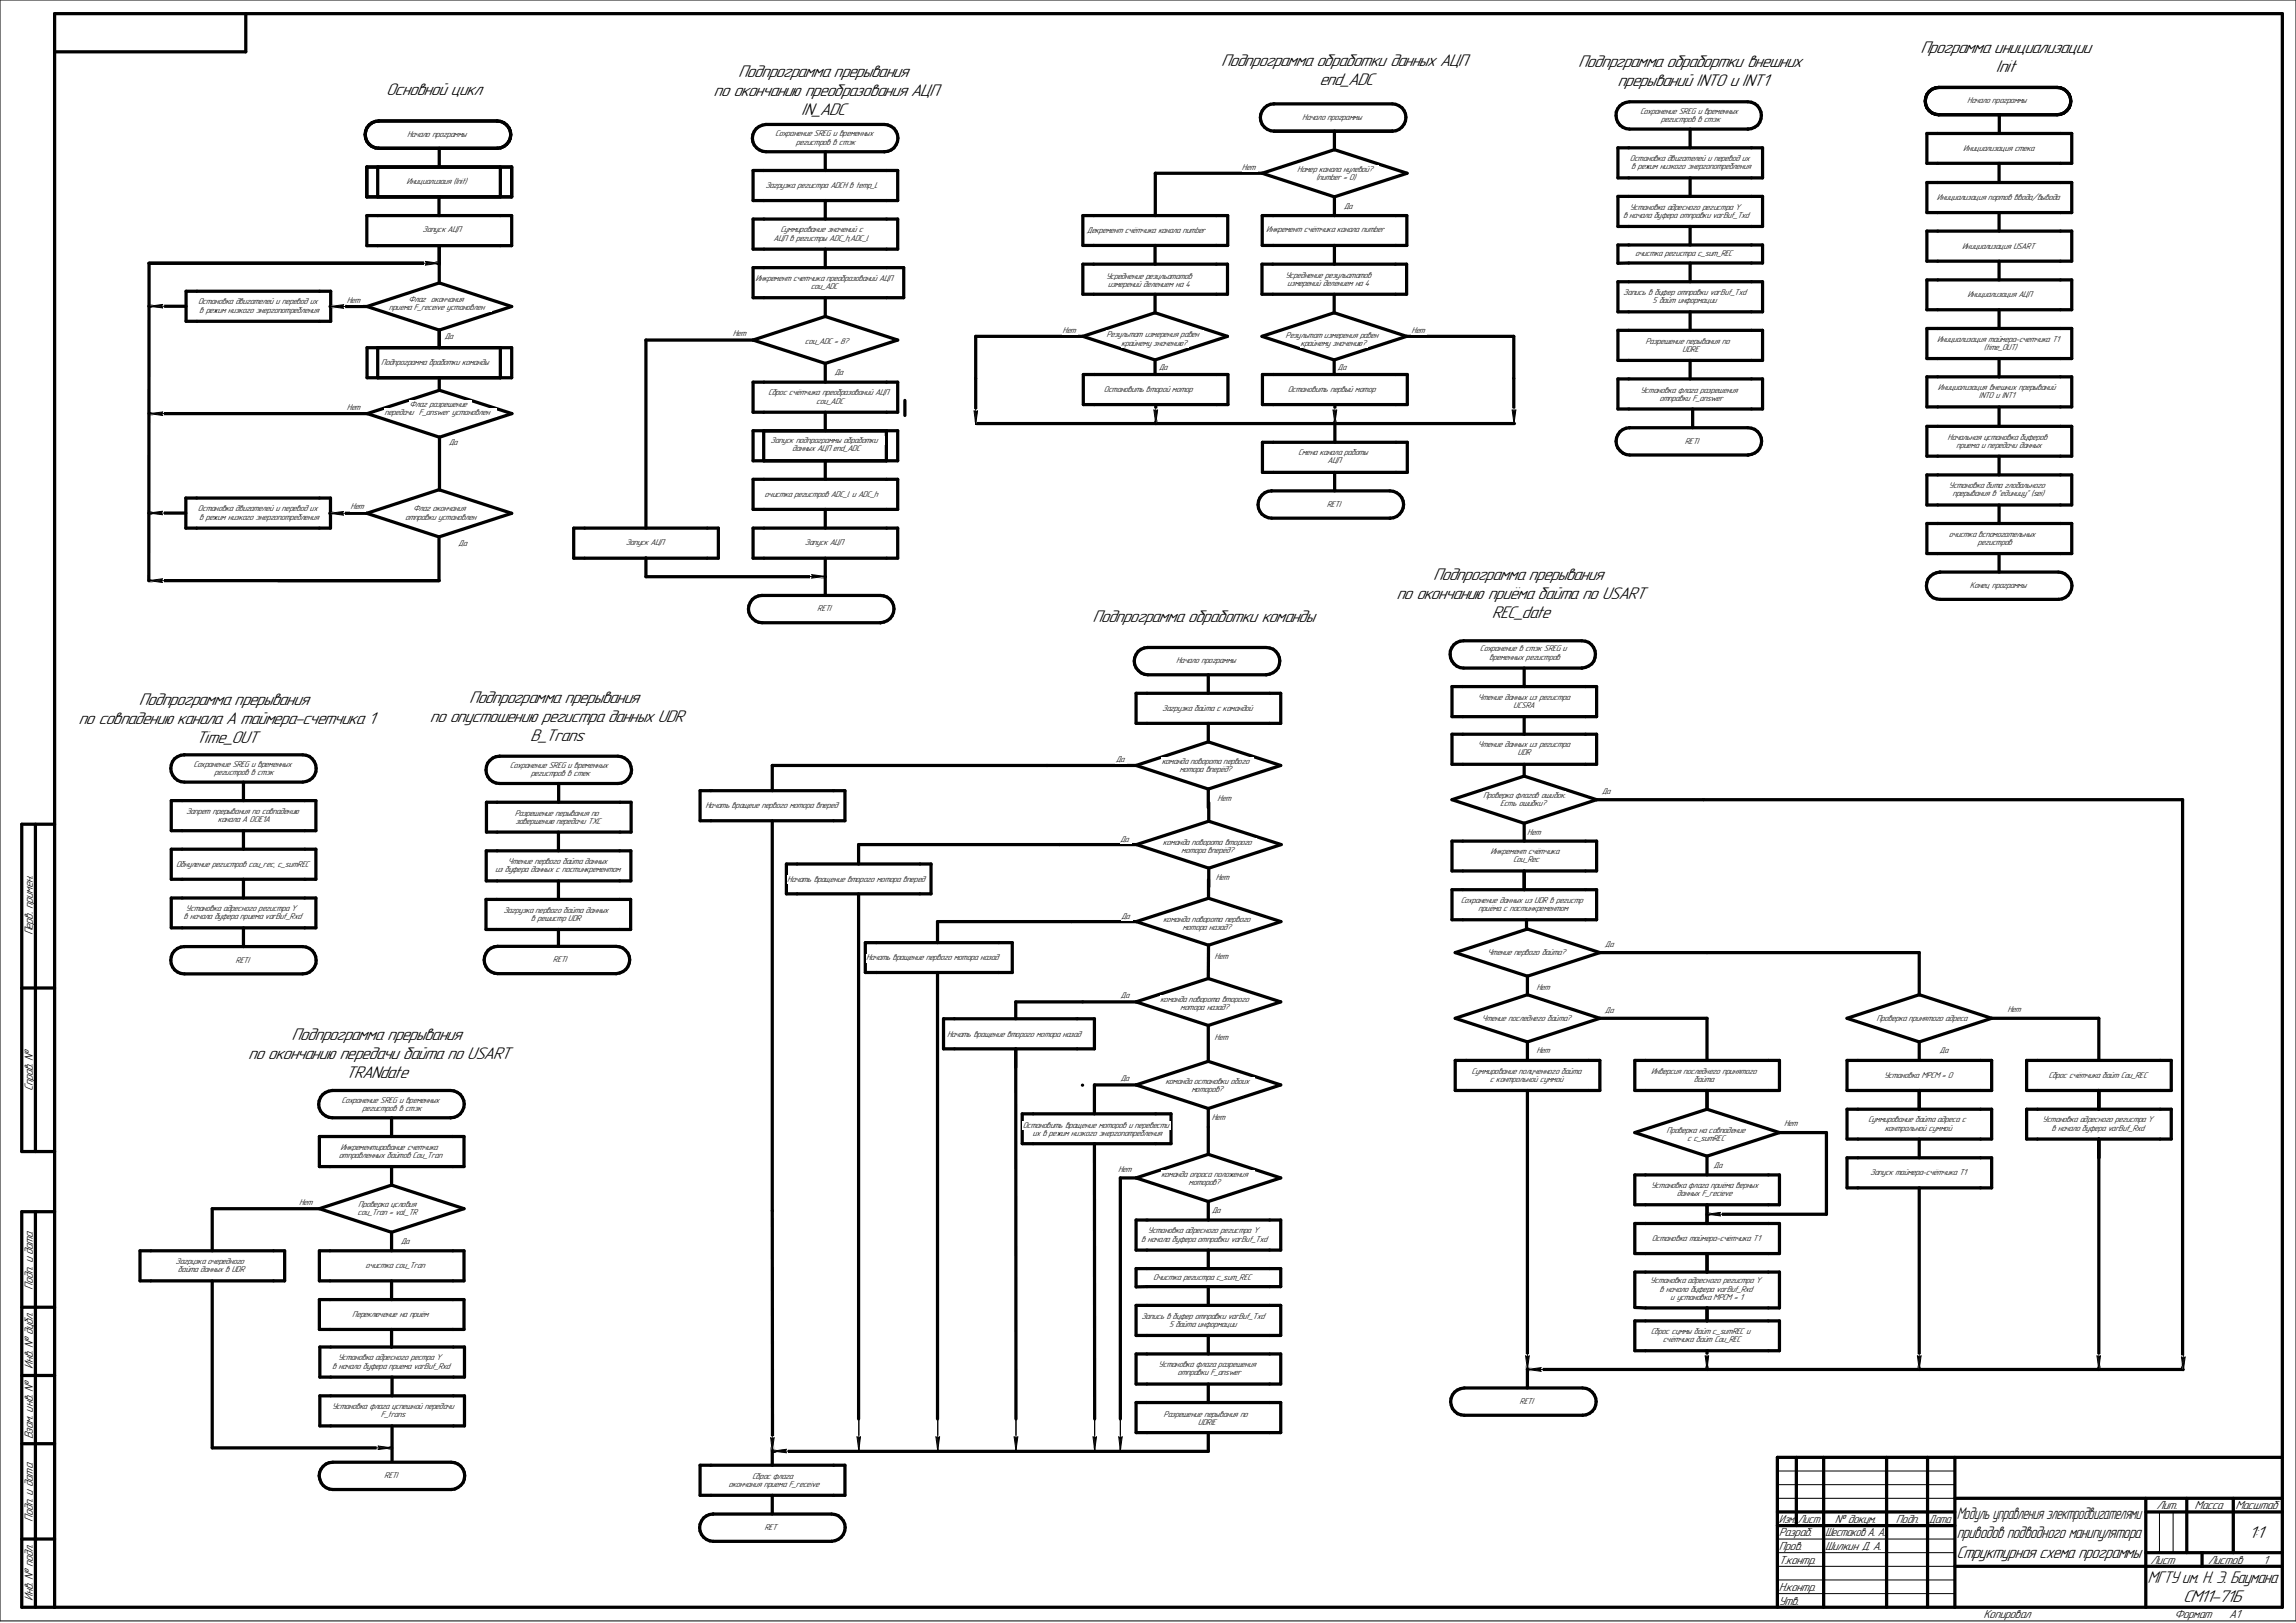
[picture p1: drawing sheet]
<svg xmlns="http://www.w3.org/2000/svg" width="420mm" height="297mm" viewBox="0 0 420 297" stroke-linecap="round" stroke-linejoin="round" font-family="sans-serif">
<defs><g id="words">
<g font-size="3.3">
<text x="351.3" y="9.7">Программа инициализации</text>
<text x="70.7" y="17.3">Основной цикл</text>
<text x="130.5" y="17.6">по окончанию преобразования АЦП</text>
<text x="135" y="14.1">Подпрограмма прерывания</text>
<text x="223.4" y="12">Подпрограмма обработки данных АЦП</text>
<text x="241.3" y="15.5">end_ADC</text>
<text x="288.7" y="12.3">Подпрграмма обрабортки внешних</text>
<text x="295.9" y="15.8">прерываний INT0 и INT1</text>
<text x="365.1" y="13.1">Init</text>
<text x="146.6" y="21">IN_ADC</text>
<text x="262.2" y="106.2">Подпрограмма прерывания</text>
<text x="199.9" y="113.8">Подпрограмма обработки команды</text>
<text x="255.4" y="109.6">по окончанию приёма байта по USART</text>
<text x="272.9" y="113.2">REC_date</text>
<text x="25.4" y="129">Подпрограмма прерывания</text>
<text x="85.8" y="128.7">Подпрограмма прерывания</text>
<text x="14.4" y="132.5">по совпадению канала А таймера-счетчика 1</text>
<text x="35.8" y="136">Time_OUT</text>
<text x="78.7" y="132.2">по опустошению регистра данных UDR</text>
<text x="97" y="135.7">B_Trans</text>
<text x="53.3" y="190.2">Подпрограмма прерывания</text>
<text x="45.4" y="193.8">по окончанию передачи байта по USART</text>
<text x="63.2" y="197.2">TRANdate</text>
<text x="411.4" y="281.5">1:1</text>
<text x="357.9" y="285">Структурная схема программы</text>
<text x="392.9" y="289.8">МГТУ им. Н. Э. Баумана</text>
<text x="399.3" y="293.2">СМ11-71Б</text>
</g>
<g font-size="3.2">
<text x="357.9" y="281.5">приводов подводного манипулятора</text>
<text x="358" y="278">Модуль управления электродвигателями</text>
</g>
<g font-size="2.3">
<text x="6" y="171.2" transform="rotate(-90 6 171.2)">Перв. примен.</text>
<text x="6" y="199.7" transform="rotate(-90 6 199.7)">Справ. №</text>
<text x="6" y="236" transform="rotate(-90 6 236)">Подп. и дата</text>
<text x="6" y="250.5" transform="rotate(-90 6 250.5)">Инв. № дубл.</text>
<text x="6" y="263.4" transform="rotate(-90 6 263.4)">Взам. инв. №</text>
<text x="6" y="278.5" transform="rotate(-90 6 278.5)">Подп. и дата</text>
<text x="325.4" y="281.2">Разраб.</text>
<text x="325.4" y="278.7">Изм. Лист</text>
<text x="333.8" y="281.2">Шестаков А. А.</text>
<text x="335.7" y="278.7">№ докум.</text>
<text x="346.8" y="278.7">Подп.</text>
<text x="352.8" y="278.7">Дата</text>
<text x="394.5" y="276.2">Лит.</text>
<text x="401.4" y="276.2">Масса</text>
<text x="408.9" y="276.2">Масштаб</text>
<text x="325.4" y="283.7">Пров.</text>
<text x="325.4" y="286.2">Т.контр.</text>
<text x="333.8" y="283.7">Шилкин Д. А.</text>
<text x="393.4" y="286.2">Лист</text>
<text x="403.9" y="286.2">Листов</text>
<text x="414" y="286.2">1</text>
<text x="6" y="293" transform="rotate(-90 6 293)">Инв. № подл.</text>
<text x="325.4" y="291.2">Н.контр.</text>
<text x="325.4" y="293.7">Утв.</text>
<text x="362.8" y="296.2">Копировал</text>
<text x="397.8" y="296.2">Формат</text>
<text x="407.8" y="296.2">A1</text>
</g>
<g font-size="1.7">
<text x="238.2" y="21.9">Начало программы</text>
<text x="300" y="20.8">Сохранение SREG и временных</text>
<text x="303.8" y="22.3">регистров в стэк</text>
<text x="359.8" y="18.9">Начало программы</text>
<text x="74.5" y="25.1">Начало программы</text>
<text x="141.8" y="25">Сохранение SREG и временных</text>
<text x="145.6" y="26.5">регистров в стэк</text>
<text x="298.2" y="29.5">Остановка двигателей и перевод их</text>
<text x="359.1" y="27.6">Инициализация стека</text>
<text x="74.4" y="33.7">Инициализаия (Init)</text>
<text x="140" y="34.4">Загрузка регистра ADCH в temp_L</text>
<text x="227.2" y="31">Нет</text>
<text x="237.3" y="31.5">Номер канала нулевой?</text>
<text x="240.8" y="33">(number = 0)</text>
<text x="298.4" y="31">в режим низкого энергопотребления</text>
<text x="245.8" y="38.2">Да</text>
<text x="296.9" y="39.9">в начала буфера отправки varBuf_Txd</text>
<text x="298.1" y="38.4">Установка адресного регистра Y</text>
<text x="354.3" y="36.6">Инициализация портов ввода/вывода</text>
<text x="77.3" y="42.4">Запуск АЦП</text>
<text x="141.5" y="44">АЦП в регистры ADC_h,ADC_l</text>
<text x="142.7" y="42.5">Суммирование значений c</text>
<text x="198.8" y="42.6">Декремент счётчика канала number</text>
<text x="231.6" y="42.5">Инкремент счётчика канала number</text>
<text x="299.1" y="46.9">очистка регистра с_sum_REC</text>
<text x="358.9" y="45.5">Инициализация USART</text>
<text x="138.2" y="51.4">Инкремент счетчика преобразований АЦП</text>
<text x="148.3" y="52.9">cou_ADC</text>
<text x="202.3" y="51">Усреднение резульататов</text>
<text x="202.7" y="52.5">измерений делением на 4</text>
<text x="235.1" y="50.9">Усреднение резульататов</text>
<text x="235.5" y="52.4">измерений делением на 4</text>
<text x="296.9" y="54">Запись в буфер отправки varBuf_Txd</text>
<text x="36.2" y="55.7">Остановка двигателей и перевод их</text>
<text x="36.5" y="57.2">в режим низкого энергопотребления</text>
<text x="63.4" y="55.4">Нет</text>
<text x="71.1" y="56.8">приема F_receive установлен</text>
<text x="74.7" y="55.3">Флаг окончания</text>
<text x="302.3" y="55.5">5 байт информации</text>
<text x="359.9" y="54.3">Инициализация АЦП</text>
<text x="81.3" y="62.1">Да</text>
<text x="134" y="61.5">Нет</text>
<text x="147.2" y="62.9">cou_ADC = 8?</text>
<text x="194.4" y="60.9">Нет</text>
<text x="202.4" y="61.7">Результат измерения равен</text>
<text x="205.1" y="63.2">крайнему значению?</text>
<text x="235.2" y="61.8">Результат измерения равен</text>
<text x="237.9" y="63.3">крайнему значению?</text>
<text x="258.2" y="60.9">Нет</text>
<text x="301" y="63">Разрешение перывания по</text>
<text x="307.7" y="64.5">UDRE</text>
<text x="354.3" y="62.6">Инициализация таймера-счетчика T1</text>
<text x="362.9" y="64.1">(time_OUT)</text>
<text x="69.7" y="66.8">Подпрограмма бработки команды</text>
<text x="152.7" y="68.7">Да</text>
<text x="201.9" y="71.7">Остановить второй мотор</text>
<text x="212" y="67.6">Да</text>
<text x="235.5" y="71.7">Остановить первый мотор</text>
<text x="244.7" y="67.6">Да</text>
<text x="300.1" y="71.9">Установка флага разрешения</text>
<text x="354.5" y="71.4">Инициализация внешних прерываний</text>
<text x="63.5" y="75">Нет</text>
<text x="70.3" y="76">передачи F_answer установлен</text>
<text x="74.9" y="74.5">Флаг разрешение</text>
<text x="140.5" y="72.3">Сброс счётчика преобразований АЦП</text>
<text x="149.3" y="73.9">cou_ADC</text>
<text x="303.5" y="73.4">отправки F_answer</text>
<text x="362" y="72.9">INT0 и INT1</text>
<text x="82.1" y="81.4">Да</text>
<text x="141" y="81">Запуск подпрограммы обработки</text>
<text x="144.9" y="82.5">данных АЦП end_ADC</text>
<text x="237.5" y="83.3">Смена канала работы</text>
<text x="308.2" y="81.2">RETI</text>
<text x="356.2" y="80.4">Начальная установка буферов</text>
<text x="357.8" y="81.9">приема и передачи данных</text>
<text x="242.8" y="84.8">АЦП</text>
<text x="356.5" y="89.3">Установка бита глобального</text>
<text x="36.2" y="93.6">Остановка двигателей и перевод их</text>
<text x="36.5" y="95.1">в режим низкого энергопотребления</text>
<text x="64.1" y="93.2">Нет</text>
<text x="74.1" y="95.1">отправки установлен</text>
<text x="75.6" y="93.6">Флаг окончания</text>
<text x="139.9" y="91">очистка регистров ADC_l и ADC_h</text>
<text x="242.7" y="92.8">RETI</text>
<text x="357.1" y="90.8">прерывания в &quot;единицу&quot; (sei)</text>
<text x="83.8" y="99.9">Да</text>
<text x="114.5" y="99.8">Запуск АЦП</text>
<text x="147.2" y="99.8">Запуск АЦП</text>
<text x="356.5" y="98.2">очистка вспомогательных</text>
<text x="361.7" y="99.7">регистров</text>
<text x="360.3" y="107.7">Конец программы</text>
<text x="149.5" y="111.9">RETI</text>
<text x="270.7" y="119.2">Сохранение в стэк SREG и</text>
<text x="215.1" y="121.4">Начало программы</text>
<text x="272.4" y="120.7">временных регистров</text>
<text x="212.6" y="130">Загрузка байта с командой</text>
<text x="270.3" y="128.1">Чтение данных из регистра</text>
<text x="276.8" y="129.6">UCSRA</text>
<text x="270.3" y="136.7">Чтение данных из регистра</text>
<text x="35.4" y="140.3">Сохранение SREG и временных</text>
<text x="39.2" y="141.8">регистров в стэк</text>
<text x="93.3" y="140.6">Сохранение SREG и временных</text>
<text x="97.1" y="142.1">регистров в стек</text>
<text x="204.1" y="139.4">Да</text>
<text x="212.5" y="139.9">команда поворота первого</text>
<text x="215.7" y="141.4">мотора вперёд?</text>
<text x="277.6" y="138.2">UDR</text>
<text x="34" y="148.9">Запрет прерывания по совпадению</text>
<text x="94.1" y="149.3">Разрешение перывания по</text>
<text x="129" y="147.9">Начать вращеие первого мотора вперед</text>
<text x="222.7" y="146.6">Нет</text>
<text x="271.3" y="146.1">Проверка флагов ошибок.</text>
<text x="274.4" y="147.5">Есть ошибки?</text>
<text x="293" y="145.3">Да</text>
<text x="39.8" y="150.5">канала A OCIE1A</text>
<text x="94.3" y="150.7">завершению передачи TXC</text>
<text x="204.9" y="154.1">Да</text>
<text x="212.7" y="154.6">команда поворота второго</text>
<text x="279.4" y="152.7">Нет</text>
<text x="32.2" y="158.6">Обнуление регистров cou_rec, c_sumREC</text>
<text x="90.6" y="159.6">из буфера данных с постинкрементом</text>
<text x="92.9" y="158.2">Чтение первого байта данных</text>
<text x="144" y="161.4">Начать вращение второго мотора вперед</text>
<text x="216.1" y="156.1">мотора вперёд?</text>
<text x="222.4" y="161">Нет</text>
<text x="272.6" y="156.3">Инкремент счётчика</text>
<text x="276.8" y="157.8">Cou_Rec</text>
<text x="34" y="166.8">Установка адресного регистра Y</text>
<text x="92.1" y="167">Загрузка первого байта данных</text>
<text x="267.2" y="165.2">Сохранение данных из UDR в регистр</text>
<text x="270.4" y="166.8">приёма с постинкрементом</text>
<text x="33.6" y="168.2">в начала буфера приема varBuf_Rxd</text>
<text x="97.1" y="168.6">в решистр UDR</text>
<text x="205.1" y="168.1">Да</text>
<text x="212.8" y="168.7">команда поворота первого</text>
<text x="216.3" y="170.2">мотора назад?</text>
<text x="293.6" y="173.3">Да</text>
<text x="43.1" y="176.2">RETI</text>
<text x="101.1" y="176.1">RETI</text>
<text x="158.4" y="175.8">Начать вращение первого мотора назад</text>
<text x="222.2" y="175.6">Нет</text>
<text x="272.1" y="174.8">Чтение первого байта?</text>
<text x="205" y="182.7">Да</text>
<text x="212.2" y="183.3">команда поворота второго</text>
<text x="215.9" y="184.9">мотора назад?</text>
<text x="281.1" y="181.1">Нет</text>
<text x="293.6" y="185.3">Да</text>
<text x="367.2" y="185.2">Нет</text>
<text x="173.2" y="189.7">Начать вращение второго мотора назад</text>
<text x="222.2" y="190.3">Нет</text>
<text x="271.1" y="186.8">Чтение последнего байта?</text>
<text x="343.2" y="186.8">Проверка принятого адреса</text>
<text x="204.9" y="197.9">Да</text>
<text x="269.2" y="196.5">Суммирование полученного байта</text>
<text x="272.5" y="198">с контрольной суммой</text>
<text x="281.1" y="192.7">Нет</text>
<text x="302" y="196.5">Инверсия последнего принятого</text>
<text x="309.8" y="198">байта</text>
<text x="344.6" y="197.2">Установка MPCM = 0</text>
<text x="354.8" y="192.8">Да</text>
<text x="374.7" y="197.2">Сброс счётчика байт Cou_REC</text>
<text x="62.5" y="201.8">Сохранение SREG и временных</text>
<text x="66.3" y="203.2">регистров в стэк</text>
<text x="213.2" y="198.3">команда остановки обоих</text>
<text x="217.9" y="199.8">моторов?</text>
<text x="187.1" y="206.4">Остановить вращение моторов и перевести</text>
<text x="188.9" y="207.9">их в режим низкого энергопотребления</text>
<text x="221.7" y="205">Нет</text>
<text x="304.8" y="207.3">Проверка на совпадение</text>
<text x="308.6" y="208.8">с c_sumREC</text>
<text x="326.4" y="206.1">Нет</text>
<text x="341.7" y="205.4">Суммирование байта адреса с</text>
<text x="344.8" y="206.9">контрольной суммой</text>
<text x="373.6" y="205.4">Установка адресного регистра Y</text>
<text x="375.2" y="206.9">в начало буфера varBuf_Rxd</text>
<text x="62" y="211.9">отправленных байтов Cou_Tran</text>
<text x="62.3" y="210.4">Инкрементирование счетчика</text>
<text x="204.5" y="214.5">Нет</text>
<text x="212.4" y="215.3">команда опроса положения</text>
<text x="313.4" y="213.7">Да</text>
<text x="342.1" y="215.1">Запуск таймера-счётчика T1</text>
<text x="54.7" y="220.5">Нет</text>
<text x="65.5" y="220.9">Проверка условия</text>
<text x="217.4" y="216.8">моторов?</text>
<text x="221.7" y="222">Да</text>
<text x="302" y="217.4">Установка флага приёма верных</text>
<text x="306.7" y="218.9">данных F_recieve</text>
<text x="65.4" y="222.4">cou_Tran = val_TR</text>
<text x="73.3" y="227.6">Да</text>
<text x="208.7" y="227.2">в начала буфера отправки varBuf_Txd</text>
<text x="210" y="225.7">Установка адресного регистра Y</text>
<text x="302.1" y="227.1">Остановка таймера-счётчика T1</text>
<text x="32.1" y="231.4">Загрузка очередного</text>
<text x="32.6" y="232.8">байта данных в UDR</text>
<text x="66.9" y="232.1">очистка cou_Tran</text>
<text x="210.9" y="234.2">Очистка регистра с_sum_REC</text>
<text x="301.9" y="234.8">Установка адресного регистра Y</text>
<text x="303.6" y="236.3">в начало буфера varBuf_Rxd</text>
<text x="305.5" y="237.8">и установка MPCM = 1</text>
<text x="64.4" y="241">Переключение на приём</text>
<text x="208.8" y="241.3">Запись в буфер отправки varBuf_Txd</text>
<text x="213.9" y="242.8">5 байта информации</text>
<text x="302" y="244.1">Сброс суммы байт c_sumREC и</text>
<text x="304.2" y="245.6">счётчика байт Cou_REC</text>
<text x="60.7" y="250.4">в начало буфера приема varBuf_Rxd</text>
<text x="61.8" y="249">Установка адресного рестра Y</text>
<text x="211.9" y="250.2">Установка флага разрешения</text>
<text x="215.4" y="251.7">отправки F_answer</text>
<text x="60.7" y="257.9">Установка флага успешной передачи</text>
<text x="278" y="257">RETI</text>
<text x="69.6" y="259.4">F_trans</text>
<text x="212.9" y="259.3">Разрешение перывания по</text>
<text x="219.1" y="260.8">UDRIE</text>
<text x="70.3" y="270.5">RETI</text>
<text x="133.3" y="272.1">окончания приема F_receive</text>
<text x="137.6" y="270.6">Сброс флага</text>
<text x="139.8" y="280">RET</text>
</g>
</g></defs>
<g fill="none" stroke="#000" stroke-width=".59">
<path d="M231.3 19.8l.5-.5 1.2-.3h21.7a2.5 2.5 0 0 1 2.5 2.5 2.5 2.5 0 0 1-2.5 2.5h-21.7a2.48 2.48 0 0 1-2.3-1.5 2.48 2.48 0 0 1 .6-2.7zM296.3 19.4l1.1-.6 .7-.2h21.6a2.5 2.5 0 0 1 2.5 2.5 2.5 2.5 0 0 1-2.5 2.5h-21.6a2.51 2.51 0 0 1-2.3-1.5 2.51 2.51 0 0 1 .5-2.7zM352.3 17.9a2.47 2.47 0 0 0 1.1 2.8M352.3 19.1l.2 .6 .9 1M353.4 16.3l-.9 .9-.2 .7M353.4 16.3l-.9 1-.2 .6M354 16.1l-.6 .2M354.6 16h21.7l.7 .1 .6 .2M354.7 16l-.7 .1-.6 .2M377.5 16.3l1 .9 .2 .7M377.6 16.3l.9 1 .2 .6M378.5 19.7l-.9 1"/>
<path d="M378.7 19.1l-.2 .7-1 .9M378.7 17.9v1.3M66.8 24.6a2.38 2.38 0 0 0 1.2 2.2M66.8 24.6a2.48 2.48 0 0 0 1.2 2.2M67.1 30.6h26.5v5.4h-26.5zM67.1 39.5h26.5v5.5h-26.5zM68 22.5a2.48 2.48 0 0 0-1.2 2.1M68 26.8l.6 .3h.7M68 26.8l.7 .3M68 22.5a2.38 2.38 0 0 0-1.2 2.1M68.7 22.2l-.7 .3M69.1 30.6v5.4"/>
<path d="M69.3 22.1h21.7M69.3 27.1h21.7M69.3 22.1l-.7 .1-.6 .3M80.3 36v3.5M80.3 27.1v3.5M90.9 22.1a2.4 2.4 0 0 1 2.2 1.3M91.5 30.6v5.4M91.6 22.2a2.54 2.54 0 0 1 1.8 2.4M91.6 27.1h-.7M93.1 25.9l-.9 .9-.6 .3M93.3 24l.1 .6M93.4 24.6a2.4 2.4 0 0 1-1.2 2.2"/>
<path d="M93.4 24.6l-.1 .7M137.8 31.2h26.4v5.5h-26.4zM138.3 23.5l.6-.3 1.2-.4h21.7a2.5 2.5 0 0 1 2.5 2.5 2.5 2.5 0 0 1-2.5 2.5h-21.7a2.48 2.48 0 0 1-2.3-1.6 2.48 2.48 0 0 1 .5-2.7zM151 27.8v3.4M151 36.7v3.4M198.1 39.5h26.5v5.4h-26.5zM230.9 39.5h26.4v5.4h-26.4zM230.9 31.7l13.2 4.3M230.9 31.7h-19.6v7.8M244.1 24v3.4M244.1 36v3.5M244.1 27.4l-13.2 4.3"/>
<path d="M244.1 27.4l13.3 4.3-13.3 4.3M296 35.9h26.4v5.5h-26.4zM296 27.1h26.4v5.5h-26.4zM309.2 23.6v3.5M309.2 32.6v3.3M352.5 24.4h26.5v5.5h-26.5zM352.5 33.4h26.5v5.5h-26.5zM353.4 20.7l1.2 .3h21.7l1.2-.3M353.4 20.7l1.3 .3M365.7 29.9v3.4M365.7 38.9v3.4M365.7 21v3.4"/>
<path d="M27.3 56h6.7M34 53.3h26.5v5.5h-26.5zM60.4 56.1h6.7M67.1 56.1l13.2 4.3M80.3 48.2h-53l-.1 58.1h53.1v-8M80.3 45v6.8M80.3 51.8l-13.2 4.3M80.3 51.8l13.3 4.3-13.3 4.3M137.8 40.1h26.4v5.5h-26.4zM137.8 49h27.5v5.5h-27.5zM151 45.6v3.4M151 54.5v3.4"/>
<path d="M151 57.9l-13.2 4.3M151 57.9l13.2 4.3-13.2 4.3M198.1 48.3h26.4v5.5h-26.4zM211.3 44.9v3.4M211.3 53.8v3.4M211.3 57.2l-13.2 4.4M211.3 57.2l13.2 4.4-13.2 4.3M230.8 48.3h26.5v5.5h-26.5zM244.1 53.8v3.4M244.1 57.2l-13.3 4.4 13.3 4.3M244.1 57.2l13.2 4.4M244.1 44.9v3.4"/>
<path d="M296 44.8h26.4v3.3l-26.4 .1zM296 51.6h26.4v5.5h-26.4zM309.2 41.4v3.4M309.2 48.1v3.5M309.2 57.1v3.4M352.5 42.3h26.5v5.5h-26.5zM352.5 51.2h26.5v5.5h-26.5zM365.7 47.8v3.4M365.7 56.7v3.4M27.3 75.7h39.9M67.1 63.6h26.5v5.5h-26.5zM67.2 75.7l13.2-4.3 13.2 4.3-13.2 4.3"/>
<path d="M67.2 75.7l13.2 4.3M69.1 63.6v5.5M80.3 60.4v3.2M80.3 69.1v2.3M91.5 63.6v5.5M137.8 69.9h26.4v5.5h-26.4zM137.8 78.8h26.4v5.5h-26.4zM137.8 62.2l13.2 4.3M137.8 62.2h-19.6v34.4M151 66.5v3.4M151 75.4v3.4M165.5 73.3v2.7"/>
<path d="M178.6 77.5h98.4M198.1 61.6l13.2 4.3M198.1 61.6h-19.6v13.2M198.2 68.5h26.4v5.5h-26.4zM211.3 65.9v2.6M211.4 74.1v3.4M230.9 68.5h26.5v5.5h-26.5zM244.1 65.9v2.6M244.2 74.1v6.8M257.3 61.6l-13.2 4.3M257.3 61.6h19.6v13.2M296 60.5h26.4v5.5h-26.4z"/>
<path d="M296 69.3h26.4v5.5h-26.4zM296.3 79l1.1-.6 .7-.1h21.6a2.5 2.5 0 0 1 2.5 2.5 2.5 2.5 0 0 1-2.4 2.5h-21.7a2.52 2.52 0 0 1-2.3-1.6 2.52 2.52 0 0 1 .5-2.7zM309.2 66v3.3M309.6 74.8v3.5M352.5 60.1h26.5v5.5h-26.5zM352.5 69h26.5v5.5h-26.5zM352.5 78h26.5v5.5h-26.5zM365.7 65.6v3.4M365.7 74.5v3.5M27.2 93.9h6.8M34 91.1h26.5v5.5h-26.5zM60.3 93.9h6.8"/>
<path d="M67.1 93.9l13.2-4.3 13.3 4.3-13.3 4.4M67.1 93.9l13.2 4.4M80.4 80v9.7M104.9 96.6h26.5v5.6h-26.5zM137.8 87.7h26.4v5.5h-26.4zM137.8 96.6h26.4v5.6h-26.4zM139.7 84.3v-5.4h22.4v5.4M151 84.3v3.4M151 93.2v3.4M230.8 90.6l.6-.4 1.2-.4h21.7a2.5 2.5 0 0 1 2.5 2.5 2.5 2.5 0 0 1-2.5 2.5h-21.7a2.48 2.48 0 0 1-2.3-1.5 2.48 2.48 0 0 1 .5-2.7zM230.9 80.9h26.5v5.5h-26.5zM244.1 86.4v3.4"/>
<path d="M352.5 86.9h26.5v5.5h-26.5zM352.5 95.8h26.5v5.5h-26.5zM365.7 83.5v3.4M365.7 92.4v3.4M118.2 102.1v3.4h32.8M137.6 109.7l1.1-.6 .7-.1h21.6a2.5 2.5 0 0 1 2.5 2.4 2.5 2.5 0 0 1-2.4 2.6h-21.7a2.52 2.52 0 0 1-2.3-1.6 2.52 2.52 0 0 1 .5-2.7zM151 102.2v6.8M208.2 119.2l1.1-.6 .6-.1h21.7a2.5 2.5 0 0 1 2.5 2.5 2.5 2.5 0 0 1-2.5 2.5h-21.6a2.52 2.52 0 0 1-2.3-1.6 2.52 2.52 0 0 1 .5-2.7zM265.9 118l1.1-.7h.7h21.6a2.5 2.5 0 0 1 2.5 2.4 2.5 2.5 0 0 1-2.4 2.6h-21.7a2.55 2.55 0 0 1-2.2-1.6 2.55 2.55 0 0 1 .4-2.7zM353.1 105.5l.5-.4 1.2-.4h21.7a2.5 2.5 0 0 1 2.5 2.5 2.5 2.5 0 0 1-2.4 2.5h-21.7a2.48 2.48 0 0 1-2.3-1.5 2.48 2.48 0 0 1 .5-2.7zM365.7 101.3v3.4M31.9 138.9l1.2-.7 .6-.1h21.7a2.5 2.5 0 0 1 2.4 2.5 2.5 2.5 0 0 1-2.4 2.5h-21.7a2.54 2.54 0 0 1-2.3-1.5 2.54 2.54 0 0 1 .5-2.7z"/>
<path d="M89.6 139.1l.5-.4 1.3-.3h21.6a2.5 2.5 0 0 1 2.5 2.5 2.5 2.5 0 0 1-2.5 2.5h-21.6a2.48 2.48 0 0 1-2.3-1.5 2.48 2.48 0 0 1 .5-2.8zM207.8 126.9h26.5v5.5h-26.5zM221 123.5v3.4M221 132.4v3.4M221 135.8l-13.2 4.3M221 135.8l13.3 4.3-13.3 4.3M265.6 134.4h26.5v5.5h-26.5zM265.6 125.6h26.5v5.5h-26.5zM278.8 122.3v3.3M278.8 131.1v3.3M278.8 139.9v2.1M31.3 146.5h26.5v5.5h-26.5z"/>
<path d="M31.3 155.4h26.5v5.5h-26.5zM44.5 143.1v3.4M44.5 152v3.4M88.9 155.7h26.5v5.5h-26.5zM89 146.8h26.4v5.5h-26.4zM102.2 152.3v3.4M102.2 143.4v3.4M128.1 144.7h26.5v5.5h-26.5zM141.3 150.2v115.4h79.7v-3.4M143.8 158.1h26.5v5.5h-26.5zM207.8 140.1l13.2 4.3M207.8 140.1h-66.5v4.6"/>
<path d="M207.9 154.6l13.2 4.3M207.9 154.6h-50.8v3.5M221 144.4v3.4M221.1 146.9v3.4M221.1 158.9v3.4M221.1 150.3l-13.2 4.3M221.1 150.3l13.3 4.3-13.3 4.3M265.6 153.9h26.5v5.5h-26.5zM278.8 150.7v3.2M278.8 159.4v3.4M278.8 142l-13.2 4.3 13.2 4.4M278.8 142l13.3 4.3"/>
<path d="M292.1 146.3l-13.3 4.4M292.1 146.3h107.1v104.3M31.3 164.3h26.5v5.5h-26.5zM31.9 174l1.2-.7 .6-.1h21.7a2.5 2.5 0 0 1 2.4 2.5 2.5 2.5 0 0 1-2.4 2.5h-21.7a2.51 2.51 0 0 1-2.3-1.5 2.51 2.51 0 0 1 .5-2.7zM44.5 160.9v3.4M44.5 169.8v3.4M88.9 164.6h26.5v5.5h-26.5zM89.3 173.9l1.1-.6 .6-.1h21.7a2.5 2.5 0 0 1 2.5 2.5 2.5 2.5 0 0 1-2.5 2.5h-21.6a2.52 2.52 0 0 1-2.3-1.6 2.52 2.52 0 0 1 .5-2.7zM102.2 161.2v3.4M102.2 170.1v3.1M157.1 163.6v96.1M158.3 172.5h26.9v5.5h-26.9z"/>
<path d="M171.5 178v81.7M207.9 168.7l13.2 4.3M207.9 168.7h-36.4v3.8M221 179.1l-13.2 4.2M221 179.1l13.3 4.2-13.3 4.4M221.1 161v3.4M221.1 164.4l-13.2 4.3M221.1 164.4l13.2 4.3-13.2 4.3M221.1 173l-.1 6.1M265.6 162.8h26.5v5.5h-26.5zM279.2 168.3v1.8M279.4 178.6v3.4"/>
<path d="M292.7 174.3l-13.3-4.3-13.2 4.3 13.2 4.3M292.7 174.3l-13.3 4.3M292.7 174.3h58.4v7.7M172.6 186.4h27.6v5.5h-27.6zM185.8 191.9v67.8M198 198.6h.1M207.8 183.3l13.2 4.4M207.8 198.5h-7.6v5.3M207.8 183.3h-22v3.1M207.8 198.5l13.2 4.4M221 187.7v6.5M221 194.2l-13.2 4.3"/>
<path d="M221 194.2l13.3 4.3-13.3 4.4M266.2 194.1h26.5v5.5h-26.5zM279.4 190.7v3.4M279.4 199.6v54.4M279.4 182l-13.2 4.4 13.2 4.3M279.4 182l13.3 4.4M292.7 186.4l-13.3 4.3M292.7 186.4h19.6v7.7M299 194.1h26.5v5.5h-26.5zM312.3 199.6v3.4M337.9 194.1h26.4v5.5h-26.4zM351.1 182l-13.2 4.4 13.2 4.3"/>
<path d="M351.1 182l13.2 4.4M351.1 190.7v3.4M351.1 199.6v3.4M364.3 186.4h19.6v7.7M364.3 186.4l-13.2 4.3M370.7 194.1h26.5v5.5h-26.5zM383.9 199.6v3.4M58.4 208h26.5v5.5h-26.5zM59 200.3l.5-.4 1.2-.3h21.7a2.5 2.5 0 0 1 2.5 2.4 2.5 2.5 0 0 1-2.4 2.6h-21.7a2.48 2.48 0 0 1-2.3-1.6 2.48 2.48 0 0 1 .5-2.7zM71.6 204.6v3.4M71.6 213.5v3.4M71.6 216.9l-13.2 4.3"/>
<path d="M71.6 216.9l13.3 4.3-13.3 4.3M187 203.8h27.2v5.5h-27.2zM200.2 209.3v50.4M207.8 215.6l13.2 4.3M207.8 215.6h-2.9v44.1M221 202.9v8.3M221 219.9v3.4M221 211.2l-13.2 4.4M221 211.2l13.3 4.4-13.3 4.3M299 215h26.5v5.5h-26.5zM312.3 211.6v3.4M312.3 203l-13.3 4.3 13.3 4.3"/>
<path d="M312.3 203l13.2 4.3M325.5 207.3l-13.2 4.3M325.5 207.3h8.6v14.9h-21.8M337.9 203h26.4v5.4h-26.4zM337.9 211.9h26.4v5.5h-26.4zM351.1 208.4v3.5M351.1 217.4v33.2M370.7 203h26.5v5.4h-26.5zM383.9 208.4v42.2M25.6 228.9h26.5v5.5h-26.5zM38.8 234.4v30.6h32.9M58.4 228.9h26.5v5.5h-26.5z"/>
<path d="M58.4 237.8h26.5v5.5h-26.5zM58.4 221.2l13.2 4.3M58.4 221.2h-19.6v7.7M71.6 225.5v3.4M71.6 234.4v3.4M207.8 223.3h26.5v5.5h-26.5zM207.8 232.2h26.5v3.3h-26.5zM207.8 238.9h26.5v5.5h-26.5zM221 228.8v3.4M221 235.5v3.4M299 223.9h26.5v5.5h-26.5zM299 232.8h26.5v6.6l-26.5-.1z"/>
<path d="M312.3 220.5v3.4M312.3 229.4v3.4M312.3 239.4v2.3M58.5 246.5h26.5v5.5h-26.5zM58.5 255.4h26.5v5.5h-26.5zM71.6 243.3v3.2M71.7 252v3.4M207.8 247.8h26.5v5.5h-26.5zM207.8 256.7h26.5v5.5h-26.5zM221 244.4v3.4M221 253.3v3.4M266.1 254.8l1.1-.7 .6-.1h21.7a2.5 2.5 0 0 1 2.5 2.5 2.5 2.5 0 0 1-2.5 2.5h-21.7a2.48 2.48 0 0 1-2.3-1.5 2.48 2.48 0 0 1 .6-2.7z"/>
<path d="M279.4 250.6h120M299 241.7h26.5v5.5h-26.5zM312.3 247.2v3.4M59.1 268.4l.5-.5 .6-.2 .7-.1h21.6a2.5 2.5 0 0 1 2.5 2.5 2.5 2.5 0 0 1-2.5 2.5h-21.6a2.51 2.51 0 0 1-2.3-1.6 2.51 2.51 0 0 1 .5-2.6zM71.7 260.9v6.5M128.1 268.1h26.5v5.5h-26.5zM128.7 277.8l1.1-.6 .6-.1h21.7a2.5 2.5 0 0 1 2.5 2.4 2.5 2.5 0 0 1-2.5 2.6h-21.6a2.52 2.52 0 0 1-2.3-1.6 2.52 2.52 0 0 1 .5-2.7zM141.3 264.8v3.3M141.3 273.6v3.5"/>
</g>
<path d="M77.6 47.6h2.7v1.2h-2.7z" fill="#fff"/>
<path d="M50.8 48.2h29.5M77.8 47.8l2.5 .4-2.5 .3 .3-.3z" fill="none" stroke="#000" stroke-width=".18"/>
<path d="M77.9 48.3h2.4" fill="none" stroke="#000" stroke-width=".34"/>
<path d="M77.9 48h2.1" fill="none" stroke="#000" stroke-width=".3"/>
<path d="M60.4 55.5h2.7v1.2h-2.7z" fill="#fff"/>
<path d="M60.4 56.1l2.5-.3-.3 .3 .3 .3zM60.4 56.1h6.7" fill="none" stroke="#000" stroke-width=".18"/>
<path d="M60.7 55.9h2.2" fill="none" stroke="#000" stroke-width=".3"/>
<path d="M60.4 56.3h2.5" fill="none" stroke="#000" stroke-width=".34"/>
<path d="M27.2 105.7h2.8v1.1h-2.8z" fill="#fff"/>
<path d="M27.2 106.3l2.5-.4-.2 .4 .2 .3zM27.2 106.3h53.1" fill="none" stroke="#000" stroke-width=".18"/>
<path d="M27.6 106.1h2.1" fill="none" stroke="#000" stroke-width=".3"/>
<path d="M27.2 106.4h2.5" fill="none" stroke="#000" stroke-width=".34"/>
<path d="M27.3 75.1h2.7v1.2h-2.7z" fill="#fff"/>
<path d="M27.3 75.7l2.5-.3-.3 .3 .3 .3zM27.3 75.7h39.9" fill="none" stroke="#000" stroke-width=".18"/>
<path d="M27.6 75.6h2.2" fill="none" stroke="#000" stroke-width=".25"/>
<path d="M27.3 75.9h2.5" fill="none" stroke="#000" stroke-width=".34"/>
<path d="M156.5 262.7h1.2v2.7h-1.2z" fill="#fff"/>
<path d="M157.1 259.7v5.7M156.8 262.9l.3 .3 .3-.3-.3 2.5z" fill="none" stroke="#000" stroke-width=".18"/>
<path d="M157 263v2.1M157.2 263v2.4" fill="none" stroke="#000" stroke-width=".3"/>
<path d="M170.9 262.7h1.3v2.7h-1.3z" fill="#fff"/>
<path d="M171.5 259.7v5.7M171.2 262.9l.3 .3 .4-.3-.4 2.5z" fill="none" stroke="#000" stroke-width=".18"/>
<path d="M171.4 263v2.1" fill="none" stroke="#000" stroke-width=".3"/>
<path d="M171.7 263v2.4" fill="none" stroke="#000" stroke-width=".34"/>
<path d="M185.3 262.7h1.2v2.7h-1.2z" fill="#fff"/>
<path d="M185.8 259.7v5.7M185.5 262.9l.3 .3 .4-.3-.4 2.5z" fill="none" stroke="#000" stroke-width=".18"/>
<path d="M185.7 263v2.1" fill="none" stroke="#000" stroke-width=".3"/>
<path d="M186 263v2.4" fill="none" stroke="#000" stroke-width=".34"/>
<path d="M199.6 262.7h1.3v2.7h-1.3z" fill="#fff"/>
<path d="M200.2 259.7v5.7M199.9 262.9l.3 .3 .4-.3-.4 2.5z" fill="none" stroke="#000" stroke-width=".18"/>
<path d="M200.1 263v2.1" fill="none" stroke="#000" stroke-width=".25"/>
<path d="M200.4 263v2.4" fill="none" stroke="#000" stroke-width=".34"/>
<path d="M140.7 262.8h1.2v2.8h-1.2z" fill="#fff"/>
<path d="M141.3 259.8v5.8M141 263.1l.3 .3 .3-.3-.3 2.5z" fill="none" stroke="#000" stroke-width=".18"/>
<path d="M141.1 263.1v2.2" fill="none" stroke="#000" stroke-width=".25"/>
<path d="M141.4 263.1v2.5" fill="none" stroke="#000" stroke-width=".34"/>
<path d="M141.4 265h2.7v1.1h-2.7z" fill="#fff"/>
<path d="M141.4 265.6l2.4-.4-.2 .4 .2 .3zM141.4 265.6h5.7" fill="none" stroke="#000" stroke-width=".18"/>
<path d="M141.4 265.7h2.4M141.7 265.4h2.1" fill="none" stroke="#000" stroke-width=".3"/>
<path d="M204.3 262.7h1.3v2.7h-1.3z" fill="#fff"/>
<path d="M204.9 259.7v5.7M204.6 262.9l.3 .3 .4-.3-.4 2.5z" fill="none" stroke="#000" stroke-width=".18"/>
<path d="M204.8 263v2.1" fill="none" stroke="#000" stroke-width=".25"/>
<path d="M205.1 263v2.4" fill="none" stroke="#000" stroke-width=".34"/>
<path d="M68.9 264.4h2.8v1.2h-2.8z" fill="#fff"/>
<path d="M151 105.5v1M42.2 265h29.5M69.2 264.6l2.5 .4-2.5 .3 .2-.3z" fill="none" stroke="#000" stroke-width=".18"/>
<path d="M69.2 265.1h2.5M69.2 264.8h2.2" fill="none" stroke="#000" stroke-width=".3"/>
<path d="M148.2 104.9h2.8v1.2h-2.8z" fill="#fff"/>
<path d="M243.2 77.5h1M147.5 105.5h3.5M148.5 105.2l2.5 .3-2.5 .3 .2-.3z" fill="none" stroke="#000" stroke-width=".18"/>
<path d="M148.5 105.6h2.5M148.5 105.3h2.2" fill="none" stroke="#000" stroke-width=".3"/>
<path d="M243.5 74.8h1.3v2.7h-1.3z" fill="#fff"/>
<path d="M243.8 75l.4 .3 .3-.3-.3 2.5zM244.2 74.1v3.4M275.9 77.5h1" fill="none" stroke="#000" stroke-width=".18"/>
<path d="M244 75.1v2.1" fill="none" stroke="#000" stroke-width=".3"/>
<path d="M244.3 75.1v2.4" fill="none" stroke="#000" stroke-width=".34"/>
<path d="M276.3 74.8h1.2v2.7h-1.2z" fill="#fff"/>
<path d="M276.6 75l.3 .3 .4-.3-.4 2.5zM276.9 71.4v6.1" fill="none" stroke="#000" stroke-width=".18"/>
<path d="M276.8 75.1v2.1" fill="none" stroke="#000" stroke-width=".3"/>
<path d="M277.1 75.1v2.4" fill="none" stroke="#000" stroke-width=".34"/>
<path d="M210.8 74.8h1.2v2.7h-1.2z" fill="#fff"/>
<path d="M211.1 75l.3 .3 .4-.3-.4 2.5zM211.4 74.1v3.4" fill="none" stroke="#000" stroke-width=".18"/>
<path d="M211.3 75.1v2.1" fill="none" stroke="#000" stroke-width=".3"/>
<path d="M211.6 75.1v2.4" fill="none" stroke="#000" stroke-width=".34"/>
<path d="M177.9 74.9h1.2v2.8h-1.2z" fill="#fff"/>
<path d="M178.2 75.2l.3 .2 .3-.2-.3 2.5zM178.5 74.3v3.4" fill="none" stroke="#000" stroke-width=".18"/>
<path d="M178.4 75.2v2.1" fill="none" stroke="#000" stroke-width=".25"/>
<path d="M178.6 75.2v2.5" fill="none" stroke="#000" stroke-width=".34"/>
<path d="M312.3 221.6h2.7v1.2h-2.7z" fill="#fff"/>
<path d="M312.3 222.2l2.4-.3-.2 .3 .2 .3zM312.3 222.2h21.8" fill="none" stroke="#000" stroke-width=".18"/>
<path d="M312.3 222.4h2.4M312.6 222.1h2.1" fill="none" stroke="#000" stroke-width=".3"/>
<path d="M278.8 247.9h1.2v2.7h-1.2z" fill="#fff"/>
<path d="M279.1 248.1l.3 .3 .3-.3-.3 2.5zM279.4 245.3v5.3" fill="none" stroke="#000" stroke-width=".18"/>
<path d="M279.3 248.2v2.1" fill="none" stroke="#000" stroke-width=".3"/>
<path d="M279.6 248.2v2.4" fill="none" stroke="#000" stroke-width=".34"/>
<path d="M279.4 250h2.8v1.2h-2.8z" fill="#fff"/>
<path d="M279.4 250.6l2.5-.3-.3 .3 .3 .4zM279.4 250.6h5.6" fill="none" stroke="#000" stroke-width=".18"/>
<path d="M279.7 250.5h2.2" fill="none" stroke="#000" stroke-width=".3"/>
<path d="M279.4 250.8h2.5" fill="none" stroke="#000" stroke-width=".34"/>
<path d="M311.6 247.9h1.2v2.7h-1.2z" fill="#fff"/>
<path d="M311.9 248.1l.4 .3 .2-.3-.2 2.5zM312.3 247.2v3.4" fill="none" stroke="#000" stroke-width=".18"/>
<path d="M312.1 248.2v2.1M312.4 248.2v2.4" fill="none" stroke="#000" stroke-width=".3"/>
<path d="M350.5 247.9h1.2v2.7h-1.2z" fill="#fff"/>
<path d="M350.7 248.1l.4 .3 .3-.3-.3 2.5zM351.1 247.3v3.3" fill="none" stroke="#000" stroke-width=".18"/>
<path d="M350.9 248.2v2.1" fill="none" stroke="#000" stroke-width=".3"/>
<path d="M351.2 248.2v2.4" fill="none" stroke="#000" stroke-width=".34"/>
<path d="M383.3 247.9h1.2v2.7h-1.2z" fill="#fff"/>
<path d="M383.6 248.1l.3 .3 .3-.3-.3 2.5zM383.9 246.7v3.9" fill="none" stroke="#000" stroke-width=".18"/>
<path d="M383.8 248.2v2.1M384.1 248.2v2.4" fill="none" stroke="#000" stroke-width=".3"/>
<path d="M398.8 248.1h1.2v2.7h-1.2z" fill="#fff"/>
<path d="M399 248.3l.4 .3 .3-.3-.3 2.5zM399.4 245.5v5.3" fill="none" stroke="#000" stroke-width=".18"/>
<path d="M399.2 248.4v2.1" fill="none" stroke="#000" stroke-width=".3"/>
<path d="M399.5 248.4v2.4" fill="none" stroke="#000" stroke-width=".34"/>
<path d="M27.3 55.5h2.7v1.1h-2.7z" fill="#fff"/>
<path d="M27.3 56l2.5-.3-.3 .3 .3 .3zM27.3 56h6.7" fill="none" stroke="#000" stroke-width=".18"/>
<path d="M27.3 56.2h2.5M27.6 55.9h2.2" fill="none" stroke="#000" stroke-width=".3"/>
<path d="M60.3 93.4h2.8v1.2h-2.8z" fill="#fff"/>
<path d="M60.3 93.9l2.5-.3-.2 .3 .2 .4zM60.3 93.9h6.8" fill="none" stroke="#000" stroke-width=".18"/>
<path d="M60.7 93.8h2.1" fill="none" stroke="#000" stroke-width=".3"/>
<path d="M60.3 94.1h2.5" fill="none" stroke="#000" stroke-width=".34"/>
<path d="M27.2 93.3h2.8v1.2h-2.8z" fill="#fff"/>
<path d="M27.2 93.9l2.5-.3-.2 .3 .2 .3zM27.2 93.9h6.8" fill="none" stroke="#000" stroke-width=".18"/>
<path d="M27.2 94h2.5M27.6 93.7h2.1" fill="none" stroke="#000" stroke-width=".3"/>
<g fill="#fff">
<path d="M351.3 7.3h31.9v3h-31.9z"/>
<path d="M365.1 10.8h4.3v3h-4.3z"/>
<path d="M359.8 17.7h11.8v1.6h-11.8z"/>
<path d="M359.1 26.4h13.4v1.5h-13.4z"/>
<path d="M354.3 35.4h22.8v1.5h-22.8z"/>
<path d="M358.9 44.3h13.6v1.5h-13.6z"/>
<path d="M354.3 61.4h23.9v1.5h-23.9z"/>
<path d="M362.9 62.9h6.7v1.5h-6.7z"/>
<path d="M359.9 53.1h12.2v1.5h-12.2z"/>
<path d="M356.2 79.2h19.5v1.5h-19.5z"/>
<path d="M357.3 80.7h17.3v1.6h-17.3z"/>
<path d="M356.5 88.1h18.4v1.6h-18.4z"/>
<path d="M357.1 89.7h17.2v1.4h-17.2z"/>
<path d="M356.5 97h17.5v1.6h-17.5z"/>
<path d="M361.7 98.6h7v1.5h-7z"/>
<path d="M360.3 106.5h10.8v1.4h-10.8z"/>
<path d="M74.5 23.9h11.7v1.5h-11.7z"/>
<path d="M74.4 32.5h11.9v1.6h-11.9z"/>
<path d="M70.7 14.9h18.1v3h-18.1z"/>
<path d="M74.7 54.1h11.5v1.5h-11.5z"/>
<path d="M71.1 55.6h18.8v1.5h-18.8z"/>
<path d="M81.3 60.9h2.1v1.5h-2.1z"/>
<path d="M77.6 47.6h2.7v1.2h-2.7z"/>
</g>
<path d="M50.8 48.2h29.5M77.8 47.8l2.5 .4-2.5 .3 .3-.3z" fill="none" stroke="#000" stroke-width=".18"/>
<path d="M77.9 48.3h2.4" fill="none" stroke="#000" stroke-width=".34"/>
<path d="M77.9 48h2.1" fill="none" stroke="#000" stroke-width=".3"/>
<path d="M60.4 55.5h2.7v1.2h-2.7z" fill="#fff"/>
<path d="M60.4 56.1l2.5-.3-.3 .3 .3 .3zM60.4 56.1h6.7" fill="none" stroke="#000" stroke-width=".18"/>
<path d="M60.7 55.9h2.2" fill="none" stroke="#000" stroke-width=".3"/>
<path d="M60.4 56.3h2.5" fill="none" stroke="#000" stroke-width=".34"/>
<g fill="#fff">
<path d="M63.4 54.2h2.9v1.6h-2.9z"/>
<path d="M77.3 41.2h7.5v1.5h-7.5z"/>
<path d="M69.7 65.7h21v1.4h-21z"/>
<path d="M75.6 92.5h10.4v1.4h-10.4z"/>
<path d="M74.1 93.9h13.4v1.6h-13.4z"/>
<path d="M83.8 98.8h2.1v1.5h-2.1z"/>
<path d="M64.1 92h2.9v1.6h-2.9z"/>
<path d="M27.2 105.7h2.8v1.1h-2.8z"/>
</g>
<path d="M27.2 106.3l2.5-.4-.2 .4 .2 .3zM27.2 106.3h53.1" fill="none" stroke="#000" stroke-width=".18"/>
<path d="M27.6 106.1h2.1" fill="none" stroke="#000" stroke-width=".3"/>
<path d="M27.2 106.4h2.5" fill="none" stroke="#000" stroke-width=".34"/>
<g fill="#fff">
<path d="M74.9 73.3h11.4v1.5h-11.4z"/>
<path d="M70.3 74.8h20.6v1.5h-20.6z"/>
<path d="M27.3 75.1h2.7v1.2h-2.7z"/>
</g>
<path d="M27.3 75.7l2.5-.3-.3 .3 .3 .3zM27.3 75.7h39.9" fill="none" stroke="#000" stroke-width=".18"/>
<path d="M27.6 75.6h2.2" fill="none" stroke="#000" stroke-width=".25"/>
<path d="M27.3 75.9h2.5" fill="none" stroke="#000" stroke-width=".34"/>
<g fill="#fff">
<path d="M63.5 73.8h2.8v1.6h-2.8z"/>
<path d="M82.1 80.1h2v1.6h-2z"/>
<path d="M25.4 126.7h32.8v3h-32.8z"/>
<path d="M14.4 130.1h54.9v3h-54.9z"/>
<path d="M35.8 133.6h12v3.1h-12z"/>
<path d="M35.4 139.1h18.3v1.5h-18.3z"/>
<path d="M38.7 140.6h11.7v1.5h-11.7z"/>
<path d="M34 147.7h21v1.6h-21z"/>
<path d="M39.3 149.3h10.4v1.4h-10.4z"/>
<path d="M32.2 157.4h24.7v1.5h-24.7z"/>
<path d="M34 165.6h21.1v1.5h-21.1z"/>
<path d="M33.6 167.1h21.9v1.5h-21.9z"/>
<path d="M43.1 175h2.9v1.5h-2.9z"/>
<path d="M93.3 139.4h18.8v1.5h-18.8z"/>
<path d="M97.1 140.9h11.2v1.5h-11.2z"/>
<path d="M94.1 148.1h16.3v1.5h-16.3z"/>
<path d="M94.3 149.6h15.9v1.5h-15.9z"/>
<path d="M92.9 157h18.6v1.5h-18.6z"/>
<path d="M90.6 158.5h23.2v1.5h-23.2z"/>
<path d="M92.1 165.9h19.5v1.5h-19.5z"/>
<path d="M97.1 167.4h9.5v1.5h-9.5z"/>
<path d="M101.1 174.9h3v1.5h-3z"/>
<path d="M85.8 126.3h32.8v3h-32.8z"/>
<path d="M78.7 129.8h47v3h-47z"/>
<path d="M97 133.3h10.4v3h-10.4z"/>
<path d="M215.1 120.2h11.8v1.6h-11.8z"/>
<path d="M212.6 128.9h16.9v1.5h-16.9z"/>
<path d="M212.5 138.7h16.9v1.5h-16.9z"/>
<path d="M215.7 140.2h10.4v1.5h-10.4z"/>
<path d="M222.7 145.4h2.9v1.5h-2.9z"/>
<path d="M204.1 138.2h2v1.5h-2z"/>
<path d="M129 146.7h24.6v1.5h-24.6z"/>
<path d="M199.9 111.5h43.3v3h-43.3z"/>
<path d="M212.7 153.4h17.1v1.5h-17.1z"/>
<path d="M216.1 154.9h10.4v1.5h-10.4z"/>
<path d="M212.8 167.5h16.8v1.5h-16.8z"/>
<path d="M216.3 169h9.7v1.5h-9.7z"/>
<path d="M212.2 182.2h17.1v1.5h-17.1z"/>
<path d="M215.9 183.7h9.7v1.5h-9.7z"/>
<path d="M144 160.2h25.5v1.5h-25.5z"/>
<path d="M158.4 174.6h24.6v1.5h-24.6z"/>
<path d="M173.2 188.6h24.9v1.4h-24.9z"/>
<path d="M204.9 152.9h2v1.4h-2z"/>
<path d="M205.1 166.9h2v1.5h-2z"/>
<path d="M205 181.5h2v1.5h-2z"/>
<path d="M213.2 197.1h16.4v1.5h-16.4z"/>
<path d="M217.9 198.6h7v1.5h-7z"/>
<path d="M187.1 205.2h27.1v1.5h-27.1z"/>
<path d="M188.3 206.7h24.6v1.5h-24.6z"/>
<path d="M204.9 196.7h2.1v1.5h-2.1z"/>
<path d="M222.4 159.9h2.9v1.4h-2.9z"/>
<path d="M222.2 174.4h2.8v1.5h-2.8z"/>
<path d="M222.2 189.1h2.8v1.5h-2.8z"/>
<path d="M221.7 203.8h2.8v1.5h-2.8z"/>
<path d="M212.4 214.1h17v1.5h-17z"/>
<path d="M217.4 215.6h7v1.5h-7z"/>
<path d="M221.7 220.8h2v1.5h-2z"/>
<path d="M204.5 213.3h2.9v1.5h-2.9z"/>
<path d="M137.6 269.4h8.3v1.5h-8.3z"/>
<path d="M133.3 270.9h16.9v1.5h-16.9z"/>
<path d="M139.8 278.8h2.8v1.5h-2.8z"/>
<path d="M156.5 262.7h1.2v2.7h-1.2z"/>
</g>
<path d="M157.1 259.7v5.7M156.8 262.9l.3 .3 .3-.3-.3 2.5z" fill="none" stroke="#000" stroke-width=".18"/>
<path d="M157 263v2.1M157.2 263v2.4" fill="none" stroke="#000" stroke-width=".3"/>
<path d="M170.9 262.7h1.3v2.7h-1.3z" fill="#fff"/>
<path d="M171.5 259.7v5.7M171.2 262.9l.3 .3 .4-.3-.4 2.5z" fill="none" stroke="#000" stroke-width=".18"/>
<path d="M171.4 263v2.1" fill="none" stroke="#000" stroke-width=".3"/>
<path d="M171.7 263v2.4" fill="none" stroke="#000" stroke-width=".34"/>
<path d="M185.3 262.7h1.2v2.7h-1.2z" fill="#fff"/>
<path d="M185.8 259.7v5.7M185.5 262.9l.3 .3 .4-.3-.4 2.5z" fill="none" stroke="#000" stroke-width=".18"/>
<path d="M185.7 263v2.1" fill="none" stroke="#000" stroke-width=".3"/>
<path d="M186 263v2.4" fill="none" stroke="#000" stroke-width=".34"/>
<path d="M199.6 262.7h1.3v2.7h-1.3z" fill="#fff"/>
<path d="M200.2 259.7v5.7M199.9 262.9l.3 .3 .4-.3-.4 2.5z" fill="none" stroke="#000" stroke-width=".18"/>
<path d="M200.1 263v2.1" fill="none" stroke="#000" stroke-width=".25"/>
<path d="M200.4 263v2.4" fill="none" stroke="#000" stroke-width=".34"/>
<g fill="#fff">
<path d="M210 224.5h22.1v1.5h-22.1z"/>
<path d="M208.7 226h24.6v1.5h-24.6z"/>
<path d="M210.9 233.1h18.3v1.5h-18.3z"/>
<path d="M208.8 240.1h22.8v1.5h-22.8z"/>
<path d="M213.9 241.6h12.7v1.5h-12.7z"/>
<path d="M212.9 258.1h16.2v1.5h-16.2z"/>
<path d="M219.1 259.6h3.7v1.5h-3.7z"/>
<path d="M211.9 249h19.6v1.5h-19.6z"/>
<path d="M215.4 250.5h12.6v1.6h-12.6z"/>
<path d="M140.7 262.8h1.2v2.8h-1.2z"/>
</g>
<path d="M141.3 259.8v5.8M141 263.1l.3 .3 .3-.3-.3 2.5z" fill="none" stroke="#000" stroke-width=".18"/>
<path d="M141.1 263.1v2.2" fill="none" stroke="#000" stroke-width=".25"/>
<path d="M141.4 263.1v2.5" fill="none" stroke="#000" stroke-width=".34"/>
<path d="M141.4 265h2.7v1.1h-2.7z" fill="#fff"/>
<path d="M141.4 265.6l2.4-.4-.2 .4 .2 .3zM141.4 265.6h5.7" fill="none" stroke="#000" stroke-width=".18"/>
<path d="M141.4 265.7h2.4M141.7 265.4h2.1" fill="none" stroke="#000" stroke-width=".3"/>
<path d="M204.3 262.7h1.3v2.7h-1.3z" fill="#fff"/>
<path d="M204.9 259.7v5.7M204.6 262.9l.3 .3 .4-.3-.4 2.5z" fill="none" stroke="#000" stroke-width=".18"/>
<path d="M204.8 263v2.1" fill="none" stroke="#000" stroke-width=".25"/>
<path d="M205.1 263v2.4" fill="none" stroke="#000" stroke-width=".34"/>
<g fill="#fff">
<path d="M53.3 187.9h31.8v3h-31.8z"/>
<path d="M44.4 191.4h49.7v3h-49.7z"/>
<path d="M63.2 194.9h12.1v3h-12.1z"/>
<path d="M62.4 200.6h18.4v1.5h-18.4z"/>
<path d="M65.7 202.1h11.8v1.5h-11.8z"/>
<path d="M62.3 209.2h18.6v1.5h-18.6z"/>
<path d="M62 210.7h19.2v1.5h-19.2z"/>
<path d="M65.5 219.7h11v1.5h-11z"/>
<path d="M65.4 221.2h11.3v1.5h-11.3z"/>
<path d="M73.3 226.4h2.1v1.6h-2.1z"/>
<path d="M54.7 219.3h2.9v1.6h-2.9z"/>
<path d="M66.9 230.9h11.7v1.5h-11.7z"/>
<path d="M64.4 239.8h14.3v1.5h-14.3z"/>
<path d="M61.8 247.8h19.8v1.5h-19.8z"/>
<path d="M60.7 249.3h22v1.5h-22z"/>
<path d="M32.1 230.2h13.4v1.4h-13.4z"/>
<path d="M32.6 231.6h12.5v1.6h-12.5z"/>
<path d="M60.7 256.7h22.7v1.5h-22.7z"/>
<path d="M69.6 258.2h4.9v1.5h-4.9z"/>
<path d="M70.3 269.3h2.9v1.5h-2.9z"/>
<path d="M68.9 264.4h2.8v1.2h-2.8z"/>
</g>
<path d="M42.2 265h29.5M69.2 264.6l2.5 .4-2.5 .3 .2-.3z" fill="none" stroke="#000" stroke-width=".18"/>
<path d="M69.2 265.1h2.5M69.2 264.8h2.2" fill="none" stroke="#000" stroke-width=".3"/>
<g fill="#fff">
<path d="M141.8 23.8h18.3v1.5h-18.3z"/>
<path d="M145.1 25.3h11.7v1.5h-11.7z"/>
<path d="M140 33.2h22.1v1.6h-22.1z"/>
<path d="M142.7 41.3h16.3v1.5h-16.3z"/>
<path d="M141.5 42.8h18.7v1.6h-18.7z"/>
<path d="M138.2 50.2h25.5v1.5h-25.5z"/>
<path d="M148.3 51.7h5.3v1.6h-5.3z"/>
<path d="M147.2 61.7h8.4v1.5h-8.4z"/>
<path d="M152.7 67.4h2v1.6h-2z"/>
<path d="M134 60.3h2.9v1.5h-2.9z"/>
<path d="M140.5 71.2h22.4v1.5h-22.4z"/>
<path d="M148.8 72.7h5.8v1.5h-5.8z"/>
<path d="M135 11.7h31.8v3h-31.8z"/>
<path d="M129.5 15.2h42.9v3h-42.9z"/>
<path d="M146.6 18.7h8.7v3h-8.7z"/>
<path d="M141 79.8h20.9v1.5h-20.9z"/>
<path d="M144.4 81.3h14.1v1.5h-14.1z"/>
<path d="M139.9 89.8h22.2v1.5h-22.2z"/>
<path d="M147.2 98.6h7.4v1.5h-7.4z"/>
<path d="M149.5 110.7h2.9v1.5h-2.9z"/>
<path d="M114.5 98.6h7.4v1.5h-7.4z"/>
<path d="M148.2 104.9h2.8v1.2h-2.8z"/>
</g>
<path d="M147.5 105.5h3.5M148.5 105.2l2.5 .3-2.5 .3 .2-.3z" fill="none" stroke="#000" stroke-width=".18"/>
<path d="M148.5 105.6h2.5M148.5 105.3h2.2" fill="none" stroke="#000" stroke-width=".3"/>
<g fill="#fff">
<path d="M222.4 9.7h49.1v3h-49.1z"/>
<path d="M241.3 13.2h11.2v3h-11.2z"/>
<path d="M238.2 20.7h11.8v1.6h-11.8z"/>
<path d="M237.3 30.3h14.9v1.5h-14.9z"/>
<path d="M240.7 31.8h8.1v1.5h-8.1z"/>
<path d="M245.8 37h2.1v1.5h-2.1z"/>
<path d="M227.2 29.8h2.9v1.6h-2.9z"/>
<path d="M198.8 41.4h23.2v1.5h-23.2z"/>
<path d="M231.6 41.4h23.1v1.5h-23.1z"/>
<path d="M202.3 49.8h16.1v1.5h-16.1z"/>
<path d="M202.6 51.3h15.5v1.5h-15.5z"/>
<path d="M235.1 49.7h16.1v1.5h-16.1z"/>
<path d="M235.5 51.2h15.4v1.5h-15.4z"/>
<path d="M202.4 60.5h17.8v1.6h-17.8z"/>
<path d="M205.1 62.1h12.4v1.4h-12.4z"/>
<path d="M235.2 60.7h17.7v1.4h-17.7z"/>
<path d="M237.9 62.1h12.3v1.6h-12.3z"/>
<path d="M194.4 59.6h2.8v1.6h-2.8z"/>
<path d="M258.2 59.6h2.9v1.6h-2.9z"/>
<path d="M243.5 74.8h1.3v2.7h-1.3z"/>
</g>
<path d="M243.8 75l.4 .3 .3-.3-.3 2.5zM244.2 74.1v3.4" fill="none" stroke="#000" stroke-width=".18"/>
<path d="M244 75.1v2.1" fill="none" stroke="#000" stroke-width=".3"/>
<path d="M244.3 75.1v2.4" fill="none" stroke="#000" stroke-width=".34"/>
<path d="M276.3 74.8h1.2v2.7h-1.2z" fill="#fff"/>
<path d="M276.6 75l.3 .3 .4-.3-.4 2.5zM276.9 71.4v6.1" fill="none" stroke="#000" stroke-width=".18"/>
<path d="M276.8 75.1v2.1" fill="none" stroke="#000" stroke-width=".3"/>
<path d="M277.1 75.1v2.4" fill="none" stroke="#000" stroke-width=".34"/>
<path d="M210.8 74.8h1.2v2.7h-1.2z" fill="#fff"/>
<path d="M211.1 75l.3 .3 .4-.3-.4 2.5zM211.4 74.1v3.4" fill="none" stroke="#000" stroke-width=".18"/>
<path d="M211.3 75.1v2.1" fill="none" stroke="#000" stroke-width=".3"/>
<path d="M211.6 75.1v2.4" fill="none" stroke="#000" stroke-width=".34"/>
<g fill="#fff">
<path d="M242.7 91.6h2.9v1.5h-2.9z"/>
<path d="M177.9 74.9h1.2v2.8h-1.2z"/>
</g>
<path d="M178.2 75.2l.3 .2 .3-.2-.3 2.5zM178.5 74.3v3.4" fill="none" stroke="#000" stroke-width=".18"/>
<path d="M178.4 75.2v2.1" fill="none" stroke="#000" stroke-width=".25"/>
<path d="M178.6 75.2v2.5" fill="none" stroke="#000" stroke-width=".34"/>
<g fill="#fff">
<path d="M201.9 70.5h17.3v1.6h-17.3z"/>
<path d="M235.5 70.5h17.2v1.6h-17.2z"/>
<path d="M244.7 66.4h2v1.6h-2z"/>
<path d="M212 66.4h2v1.6h-2z"/>
<path d="M237.4 82.1h13.8v1.5h-13.8z"/>
<path d="M242.8 83.6h3.1v1.5h-3.1z"/>
<path d="M270.3 126.9h17.2v1.5h-17.2z"/>
<path d="M276.8 128.4h4.3v1.5h-4.3z"/>
<path d="M270.3 135.6h17.2v1.4h-17.2z"/>
<path d="M277.6 137h2.7v1.6h-2.7z"/>
<path d="M271.3 144.9h15v1.4h-15z"/>
<path d="M274.4 146.3h8.8v1.6h-8.8z"/>
<path d="M293 144.1h2v1.6h-2z"/>
<path d="M272.1 173.6h14.6v1.5h-14.6z"/>
<path d="M293.6 172.1h2v1.5h-2z"/>
<path d="M281.1 179.9h2.8v1.5h-2.8z"/>
<path d="M271.1 185.6h16.6v1.5h-16.6z"/>
<path d="M293.6 184.1h2v1.5h-2z"/>
<path d="M281.1 191.4h2.8v1.6h-2.8z"/>
<path d="M270.7 118h16.7v1.5h-16.7z"/>
<path d="M272.4 119.5h13.3v1.5h-13.3z"/>
<path d="M272.6 155.1h13.4v1.5h-13.4z"/>
<path d="M276.7 156.6h5.2v1.5h-5.2z"/>
<path d="M269.2 195.3h20.4v1.5h-20.4z"/>
<path d="M272.5 196.8h13.8v1.5h-13.8z"/>
<path d="M302 195.3h19.7v1.5h-19.7z"/>
<path d="M309.8 196.8h4.1v1.5h-4.1z"/>
<path d="M304.8 206.1h14.8v1.5h-14.8z"/>
<path d="M308.6 207.6h7.2v1.5h-7.2z"/>
<path d="M313.4 212.5h2.1v1.6h-2.1z"/>
<path d="M326.3 204.9h3v1.5h-3z"/>
<path d="M302 216.2h20v1.6h-20z"/>
<path d="M306.7 217.8h10.5v1.4h-10.5z"/>
<path d="M302.1 225.9h20.2v1.5h-20.2z"/>
<path d="M312.3 221.6h2.7v1.2h-2.7z"/>
</g>
<path d="M312.3 222.2l2.4-.3-.2 .3 .2 .3zM312.3 222.2h21.8" fill="none" stroke="#000" stroke-width=".18"/>
<path d="M312.3 222.4h2.4M312.6 222.1h2.1" fill="none" stroke="#000" stroke-width=".3"/>
<g fill="#fff">
<path d="M301.9 233.6h21.6v1.6h-21.6z"/>
<path d="M303.6 235.2h18.2v1.4h-18.2z"/>
<path d="M305.5 236.6h14.4v1.6h-14.4z"/>
<path d="M302 243h19v1.4h-19z"/>
<path d="M304.2 244.4h14.6v1.6h-14.6z"/>
<path d="M343.2 185.6h17.1v1.5h-17.1z"/>
<path d="M354.8 191.6h2v1.5h-2z"/>
<path d="M367.2 183.9h2.9v1.6h-2.9z"/>
<path d="M344.6 196h12.9v1.6h-12.9z"/>
<path d="M341.7 204.2h18.8v1.5h-18.8z"/>
<path d="M344.8 205.7h12.6v1.5h-12.6z"/>
<path d="M342.1 213.9h17.9v1.5h-17.9z"/>
<path d="M374.7 196h18.4v1.6h-18.4z"/>
<path d="M278 255.8h2.8v1.5h-2.8z"/>
<path d="M278.8 247.9h1.2v2.7h-1.2z"/>
</g>
<path d="M279.1 248.1l.3 .3 .3-.3-.3 2.5zM279.4 245.3v5.3" fill="none" stroke="#000" stroke-width=".18"/>
<path d="M279.3 248.2v2.1" fill="none" stroke="#000" stroke-width=".3"/>
<path d="M279.6 248.2v2.4" fill="none" stroke="#000" stroke-width=".34"/>
<path d="M279.4 250h2.8v1.2h-2.8z" fill="#fff"/>
<path d="M279.4 250.6l2.5-.3-.3 .3 .3 .4zM279.4 250.6h5.6" fill="none" stroke="#000" stroke-width=".18"/>
<path d="M279.7 250.5h2.2" fill="none" stroke="#000" stroke-width=".3"/>
<path d="M279.4 250.8h2.5" fill="none" stroke="#000" stroke-width=".34"/>
<path d="M311.6 247.9h1.2v2.7h-1.2z" fill="#fff"/>
<path d="M311.9 248.1l.4 .3 .2-.3-.2 2.5zM312.3 247.2v3.4" fill="none" stroke="#000" stroke-width=".18"/>
<path d="M312.1 248.2v2.1M312.4 248.2v2.4" fill="none" stroke="#000" stroke-width=".3"/>
<path d="M350.5 247.9h1.2v2.7h-1.2z" fill="#fff"/>
<path d="M350.7 248.1l.4 .3 .3-.3-.3 2.5zM351.1 247.3v3.3" fill="none" stroke="#000" stroke-width=".18"/>
<path d="M350.9 248.2v2.1" fill="none" stroke="#000" stroke-width=".3"/>
<path d="M351.2 248.2v2.4" fill="none" stroke="#000" stroke-width=".34"/>
<path d="M383.3 247.9h1.2v2.7h-1.2z" fill="#fff"/>
<path d="M383.6 248.1l.3 .3 .3-.3-.3 2.5zM383.9 246.7v3.9" fill="none" stroke="#000" stroke-width=".18"/>
<path d="M383.8 248.2v2.1M384.1 248.2v2.4" fill="none" stroke="#000" stroke-width=".3"/>
<path d="M398.8 248.1h1.2v2.7h-1.2z" fill="#fff"/>
<path d="M399 248.3l.4 .3 .3-.3-.3 2.5zM399.4 245.5v5.3" fill="none" stroke="#000" stroke-width=".18"/>
<path d="M399.2 248.4v2.1" fill="none" stroke="#000" stroke-width=".3"/>
<path d="M399.5 248.4v2.4" fill="none" stroke="#000" stroke-width=".34"/>
<g fill="#fff">
<path d="M262.2 103.8h32.7v3h-32.7z"/>
<path d="M255.4 107.3h46.3v3h-46.3z"/>
<path d="M272.9 110.8h11.3v3h-11.3z"/>
<path d="M279.4 151.5h2.8v1.5h-2.8z"/>
<path d="M267.2 164h23.2v1.6h-23.2z"/>
<path d="M270.4 165.6h16.8v1.4h-16.8z"/>
<path d="M373.6 204.2h20.6v1.5h-20.6z"/>
<path d="M375.2 205.7h17.4v1.5h-17.4z"/>
<path d="M354.5 70.2h22.4v1.5h-22.4z"/>
<path d="M362 71.7h7.4v1.5h-7.4z"/>
<path d="M298.1 37.2h21.1v1.5h-21.1z"/>
<path d="M296.9 38.7h23.4v1.5h-23.4z"/>
<path d="M299.1 45.7h19v1.5h-19z"/>
<path d="M296.9 52.8h22.9v1.5h-22.9z"/>
<path d="M302.3 54.3h12.1v1.5h-12.1z"/>
<path d="M301 61.8h17v1.5h-17z"/>
<path d="M307.7 63.3h3.6v1.5h-3.6z"/>
<path d="M300.1 70.7h19.5v1.5h-19.5z"/>
<path d="M303.5 72.2h12.7v1.5h-12.7z"/>
<path d="M288.7 9.9h42.6v3h-42.6z"/>
<path d="M295.9 13.4h28.2v3h-28.2z"/>
<path d="M300 19.6h18.3v1.5h-18.3z"/>
<path d="M303.3 21.1h11.7v1.5h-11.7z"/>
<path d="M298.2 28.3h22.2v1.5h-22.2z"/>
<path d="M297.9 29.8h22.7v1.5h-22.7z"/>
<path d="M308.2 80h2.9v1.5h-2.9z"/>
<path d="M36.2 54.5h22.3v1.5h-22.3z"/>
<path d="M36 56h22.7v1.5h-22.7z"/>
<path d="M27.3 55.5h2.7v1.1h-2.7z"/>
</g>
<path d="M27.3 56l2.5-.3-.3 .3 .3 .3zM27.3 56h6.7" fill="none" stroke="#000" stroke-width=".18"/>
<path d="M27.3 56.2h2.5M27.6 55.9h2.2" fill="none" stroke="#000" stroke-width=".3"/>
<path d="M60.3 93.4h2.8v1.2h-2.8z" fill="#fff"/>
<path d="M60.3 93.9l2.5-.3-.2 .3 .2 .4zM60.3 93.9h6.8" fill="none" stroke="#000" stroke-width=".18"/>
<path d="M60.7 93.8h2.1" fill="none" stroke="#000" stroke-width=".3"/>
<path d="M60.3 94.1h2.5" fill="none" stroke="#000" stroke-width=".34"/>
<g fill="#fff">
<path d="M36.2 92.4h22.2v1.5h-22.2z"/>
<path d="M35.9 93.9h22.8v1.5h-22.8z"/>
<path d="M27.2 93.3h2.8v1.2h-2.8z"/>
</g>
<g fill="none" stroke="#000" stroke-width=".18">
<path d="M0 0h420v296.6h-420zM27.2 93.9l2.5-.3-.2 .3 .2 .3zM27.2 93.9h6.8M325.1 271.7h32.5M325.1 274.2h32.5M325.1 269.2h32.5M395 276.7v7.4M397.5 276.7v7.4M325.1 281.6h32.5M325.1 284.1h32.5M325.1 286.6h32.5M325.1 289.1h32.5"/>
<path d="M325.1 291.6h32.5"/>
</g>
<path d="M27.2 94h2.5M27.6 93.7h2.1" fill="none" stroke="#000" stroke-width=".3"/>
<g fill="none" stroke="#000" stroke-width=".59">
<path d="M45 2.5v7h-35M6.5 150.8v59.9M10 150.8h-6v59.9h6M4 180.8h6M4 239.2h6M6.5 221.7v72.4M10 221.7h-6v72.4h413.5v-291.6h-407.5v291.6M4 251.7h6M4 264.2h6M325.1 276.7h32.5M325.1 279.2h32.5M328.6 266.7v12.5"/>
<path d="M333.6 266.7v27.4M345.1 266.7v27.4M352.6 266.7v27.4M357.6 266.7v27.4M357.6 274.2h59.9M392.5 274.2v19.9M392.5 276.7h25M400 274.2v9.9M408.5 274.2v9.9M417.5 266.7h-92.4v27.4M4 281.6h6M357.6 286.6h59.9"/>
<path d="M392.5 284.1h25M402.8 284.1v2.5"/>
</g>
<use href="#words"/>
</svg>
